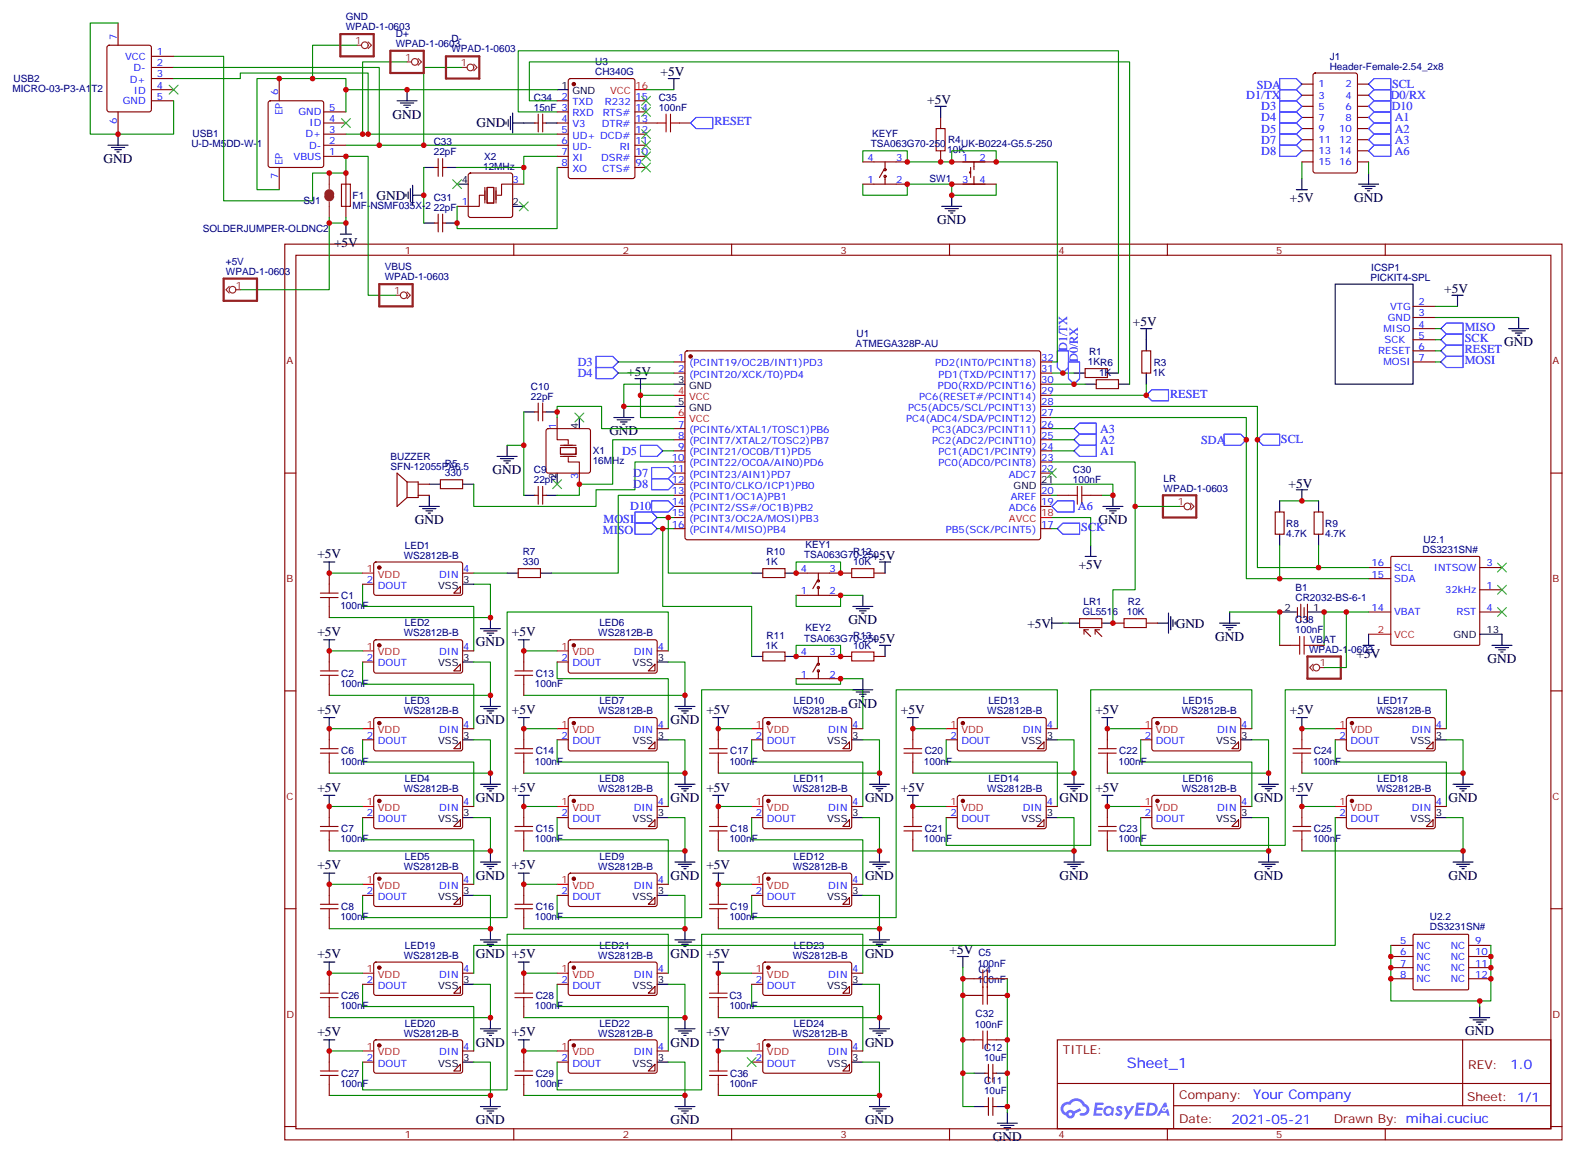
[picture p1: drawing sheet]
<svg xmlns="http://www.w3.org/2000/svg" width="500mm" height="367mm" viewBox="0 0 500 367" stroke-linecap="round" stroke-linejoin="round" font-family="sans-serif">
<defs><g id="words">
<text font-size="4.6" fill="#00f" x="357.7" y="339.1">Sheet_1</text>
<g font-size="4.2">
<text x="209.6" y="24.2">+5V</text>
<text x="294.3" y="33.1">+5V</text>
<text x="124.6" y="37.6">GND</text>
<text x="151.2" y="40.4">GND</text>
<text x="32.9" y="51.8">GND</text>
<text x="119.5" y="63.4">GND</text>
<text x="409.4" y="64.2">+5V</text>
<text x="429.8" y="64.1">GND</text>
<text x="297.5" y="71.2">GND</text>
<text x="106" y="78.3">+5V</text>
<text x="458.3" y="93">+5V</text>
<text x="359.6" y="103.6">+5V</text>
<text x="477.4" y="110">GND</text>
<text x="199" y="119.5">+5V</text>
<text x="193.4" y="138.2">GND</text>
<text x="156.4" y="150.5">GND</text>
<text x="408.9" y="154.8">+5V</text>
<text x="131.7" y="166.4">GND</text>
<text x="348.6" y="166.4">GND</text>
<text x="100.7" y="177.2">+5V</text>
<text x="276.6" y="177.7">+5V</text>
<text x="342.4" y="180.6">+5V</text>
<text x="100.7" y="201.9">+5V</text>
<text x="162.5" y="201.9">+5V</text>
<text x="269.2" y="198.2">GND</text>
<text x="326.1" y="199.2">+5V</text>
<text x="373.1" y="199.2">GND</text>
<text x="385.7" y="203.4">GND</text>
<text x="151.1" y="205.2">GND</text>
<text x="276.6" y="204.2">+5V</text>
<text x="430.6" y="208.7">+5V</text>
<text x="472.1" y="210.5">GND</text>
<text x="100.7" y="226.6">+5V</text>
<text x="162.5" y="226.6">+5V</text>
<text x="224.2" y="226.6">+5V</text>
<text x="269.2" y="224.6">GND</text>
<text x="285.9" y="226.6">+5V</text>
<text x="347.7" y="226.6">+5V</text>
<text x="409.4" y="226.6">+5V</text>
<text x="151.1" y="229.9">GND</text>
<text x="212.8" y="229.9">GND</text>
<text x="100.7" y="251.3">+5V</text>
<text x="162.5" y="251.3">+5V</text>
<text x="224.2" y="251.3">+5V</text>
<text x="285.9" y="251.3">+5V</text>
<text x="347.7" y="251.3">+5V</text>
<text x="409.4" y="251.3">+5V</text>
<text x="151.1" y="254.6">GND</text>
<text x="212.8" y="254.6">GND</text>
<text x="274.5" y="254.6">GND</text>
<text x="336.3" y="254.6">GND</text>
<text x="398" y="254.6">GND</text>
<text x="459.7" y="254.6">GND</text>
<text x="100.7" y="276">+5V</text>
<text x="162.5" y="276">+5V</text>
<text x="224.2" y="276">+5V</text>
<text x="151.1" y="279.3">GND</text>
<text x="212.8" y="279.3">GND</text>
<text x="274.5" y="279.3">GND</text>
<text x="336.3" y="279.3">GND</text>
<text x="398" y="279.3">GND</text>
<text x="459.7" y="279.3">GND</text>
<text x="100.7" y="304.2">+5V</text>
<text x="151.1" y="304">GND</text>
<text x="162.5" y="304.2">+5V</text>
<text x="212.8" y="304">GND</text>
<text x="224.2" y="304.2">+5V</text>
<text x="274.5" y="304">GND</text>
<text x="301.3" y="302.9">+5V</text>
<text x="100.7" y="328.9">+5V</text>
<text x="162.5" y="328.9">+5V</text>
<text x="224.2" y="328.9">+5V</text>
<text x="465" y="328.7">GND</text>
<text x="151.1" y="332.2">GND</text>
<text x="212.8" y="332.2">GND</text>
<text x="274.5" y="332.2">GND</text>
<text x="151.1" y="356.9">GND</text>
<text x="212.8" y="356.9">GND</text>
<text x="274.5" y="356.9">GND</text>
<text x="315.1" y="362.2">GND</text>
</g>
<g font-size="4.2" fill="#00f">
<text x="479.4" y="339.4">1.0</text>
<text x="397.7" y="348.9">Your Company</text>
<text x="390.8" y="356.7">2021-05-21</text>
</g>
<g font-size="3.9" fill="#00f">
<text x="398.8" y="28.1">SDA</text>
<text x="441.8" y="27.8">SCL</text>
<text x="395.5" y="31.5">D1/TX</text>
<text x="400.3" y="35">D3</text>
<text x="441.4" y="31.5">D0/RX</text>
<text x="441.7" y="35">D10</text>
<text x="226.7" y="39.8">RESET</text>
<text x="400.3" y="38.5">D4</text>
<text x="442.6" y="38.6">A1</text>
<text x="400.3" y="42.1">D5</text>
<text x="400.3" y="45.6">D7</text>
<text x="442.6" y="42.1">A2</text>
<text x="442.6" y="45.6">A3</text>
<text x="400.3" y="49.1">D8</text>
<text x="442.6" y="49.1">A6</text>
<text x="464.9" y="105.1">MISO</text>
<text x="338.7" y="111.4" transform="rotate(-90 338.7 111.4)">D1/TX</text>
<text x="464.9" y="108.6">SCK</text>
<text x="464.9" y="112.1">RESET</text>
<text x="183.3" y="116.2">D3</text>
<text x="183.3" y="119.7">D4</text>
<text x="342.1" y="114.9" transform="rotate(-90 342.1 114.9)">D0/RX</text>
<text x="464.9" y="115.7">MOSI</text>
<text x="371.4" y="126.2">RESET</text>
<text x="349.1" y="137.3">A3</text>
<text x="349.1" y="140.9">A2</text>
<text x="381.2" y="141">SDA</text>
<text x="406.5" y="140.7">SCL</text>
<text x="197.4" y="144.4">D5</text>
<text x="349.1" y="144.4">A1</text>
<text x="201" y="151.4">D7</text>
<text x="201" y="155">D8</text>
<text x="200" y="162">D10</text>
<text x="191.6" y="166.1">MOSI</text>
<text x="342.1" y="162">A6</text>
<text x="191.3" y="169.6">MISO</text>
<text x="343.1" y="168.6">SCK</text>
</g>
<g font-size="3.9" fill="#800">
<text x="337.3" y="334.7">TITLE:</text>
<text x="466" y="339.4">REV:</text>
<text x="374.2" y="348.9">Company:</text>
<text x="465.6" y="349.5">Sheet: 1/1</text>
<text x="374.2" y="356.6">Date:</text>
<text x="423.3" y="356.6">Drawn By: mihai.cuciuc</text>
</g>
<g font-size="3.2" fill="#000080">
<text x="109.7" y="9.6">WPAD-1-0603</text>
<text x="109.7" y="6.4">GND</text>
<text x="125.6" y="11.7">D+</text>
<text x="125.6" y="14.9">WPAD-1-0603</text>
<text x="143.3" y="16.7">WPAD-1-0603</text>
<text x="143.3" y="13.5">D-</text>
<text x="188.9" y="23.7">CH340G</text>
<text x="188.9" y="20.5">U3</text>
<text x="422" y="22.1">Header-Female-2.54_2x8</text>
<text x="422" y="18.9">J1</text>
<text x="4" y="29.2">MICRO-03-P3-A1T2</text>
<text x="4.3" y="26">USB2</text>
<text x="169.4" y="35.2">15nF 3</text>
<text x="169.4" y="32">C34</text>
<text x="209.1" y="35.2">100nF</text>
<text x="209.1" y="32">C35</text>
<text x="60.7" y="46.8">U-D-M5DD-W-1</text>
<text x="61.1" y="43.6">USB1</text>
<text x="137.7" y="46.1">C33</text>
<text x="276.4" y="46.7">TSA063G70-250</text>
<text x="276.8" y="43.4">KEYF</text>
<text x="300.9" y="45.5">R4</text>
<text x="305.1" y="46.7">UK-B0224-G5.5-250</text>
<text x="137.7" y="49.3">22pF</text>
<text x="153.4" y="53.9">12MHz</text>
<text x="153.7" y="50.7">X2</text>
<text x="300.6" y="48.7">10K</text>
<text x="295" y="57.7">SW1</text>
<text x="96.4" y="64.9">SJ1</text>
<text x="111.9" y="63.2">F1</text>
<text x="137.7" y="63.7">C31</text>
<text x="111.9" y="66.3">MF-NSMF035X-2</text>
<text x="137.7" y="66.9">22pF</text>
<text x="64.3" y="73.7">SOLDERJUMPER-OLDNC2</text>
<text x="71.7" y="87.4">WPAD-1-0603</text>
<text x="71.7" y="84.2">+5V</text>
<text x="122.1" y="89">WPAD-1-0603</text>
<text x="122.1" y="85.8">VBUS</text>
<text x="434.9" y="89.1">PICKIT4-SPL</text>
<text x="435.2" y="85.9">ICSP1</text>
<text x="271.8" y="107">U1</text>
<text x="271.6" y="110.2">ATMEGA328P-AU</text>
<text x="345.6" y="112.8">R1</text>
<text x="345.3" y="116">1KR6</text>
<text x="348.8" y="119.5">1K</text>
<text x="365.9" y="119.3">1K</text>
<text x="366.2" y="116">R3</text>
<text x="168.5" y="123.7">C10</text>
<text x="168.5" y="126.9">22pF</text>
<text x="124" y="149.1">SFN-12055PA6.5</text>
<text x="124" y="145.9">BUZZER</text>
<text x="141.2" y="148.1">R5</text>
<text x="188.1" y="147.4">16MHz</text>
<text x="188.1" y="144.3">X1</text>
<text x="141.2" y="151.2">330</text>
<text x="169.4" y="153.4">22pF</text>
<text x="169.4" y="150.2">C9</text>
<text x="340.5" y="153.4">100nF</text>
<text x="340.5" y="150.2">C30</text>
<text x="369.3" y="153">LR</text>
<text x="369.3" y="156.2">WPAD-1-0603</text>
<text x="408.2" y="167.2">R8</text>
<text x="420.6" y="167.2">R9</text>
<text x="255.6" y="173.9">KEY1</text>
<text x="408.2" y="170.4">4.7K</text>
<text x="420.6" y="170.4">4.7K</text>
<text x="451.8" y="172.4">U2.1</text>
<text x="128.1" y="177.3">WS2812B-B</text>
<text x="128.5" y="174.2">LED1</text>
<text x="165.9" y="179.5">330</text>
<text x="165.9" y="176.3">R7</text>
<text x="243" y="179.5">1K</text>
<text x="243.3" y="176.3">R10</text>
<text x="255.2" y="177.2">TSA063G70-250</text>
<text x="270.8" y="179.5">10K</text>
<text x="270.8" y="176.3">R12</text>
<text x="451.4" y="175.6">DS3231SN#</text>
<text x="108.3" y="190.1">C1</text>
<text x="411.2" y="190.7">CR2032-BS-6-1</text>
<text x="411.2" y="187.6">B1</text>
<text x="108" y="193.3">100nF</text>
<text x="343.5" y="195.3">GL5516</text>
<text x="343.9" y="192.2">LR1</text>
<text x="357.6" y="195.3">10K</text>
<text x="358" y="192.2">R2</text>
<text x="411.1" y="197.8">C38</text>
<text x="128.1" y="202">WS2812B-B</text>
<text x="128.5" y="198.9">LED2</text>
<text x="189.9" y="202">WS2812B-B</text>
<text x="190.2" y="198.9">LED6</text>
<text x="243.3" y="202.7">R11</text>
<text x="255.2" y="203.7">TSA063G70-250</text>
<text x="255.6" y="200.4">KEY2</text>
<text x="270.8" y="202.8">R13</text>
<text x="411.1" y="201">100nF</text>
<text x="243" y="205.9">1K</text>
<text x="270.8" y="205.9">10K</text>
<text x="415.4" y="207.3">WPAD-1-0603</text>
<text x="415.7" y="204.1">VBAT</text>
<text x="108.3" y="214.8">C2</text>
<text x="170" y="214.8">C13</text>
<text x="108" y="218">100nF</text>
<text x="169.8" y="218">100nF</text>
<text x="128.1" y="226.7">WS2812B-B</text>
<text x="128.5" y="223.6">LED3</text>
<text x="189.9" y="226.7">WS2812B-B</text>
<text x="190.2" y="223.6">LED7</text>
<text x="251.6" y="226.7">WS2812B-B</text>
<text x="252" y="223.6">LED10</text>
<text x="313.3" y="226.7">WS2812B-B</text>
<text x="313.7" y="223.6">LED13</text>
<text x="375.1" y="226.7">WS2812B-B</text>
<text x="375.4" y="223.6">LED15</text>
<text x="436.8" y="226.7">WS2812B-B</text>
<text x="437.2" y="223.6">LED17</text>
<text x="108.3" y="239.5">C6</text>
<text x="170" y="239.5">C14</text>
<text x="231.7" y="239.5">C17</text>
<text x="293.5" y="239.5">C20</text>
<text x="355.2" y="239.5">C22</text>
<text x="417" y="239.5">C24</text>
<text x="108" y="242.7">100nF</text>
<text x="169.8" y="242.7">100nF</text>
<text x="231.5" y="242.7">100nF</text>
<text x="293.2" y="242.7">100nF</text>
<text x="355" y="242.7">100nF</text>
<text x="416.7" y="242.7">100nF</text>
<text x="128.1" y="251.4">WS2812B-B</text>
<text x="128.5" y="248.2">LED4</text>
<text x="189.9" y="251.4">WS2812B-B</text>
<text x="190.2" y="248.2">LED8</text>
<text x="251.6" y="251.4">WS2812B-B</text>
<text x="252" y="248.2">LED11</text>
<text x="313.3" y="251.4">WS2812B-B</text>
<text x="313.7" y="248.2">LED14</text>
<text x="375.1" y="251.4">WS2812B-B</text>
<text x="375.4" y="248.2">LED16</text>
<text x="436.8" y="251.4">WS2812B-B</text>
<text x="437.2" y="248.2">LED18</text>
<text x="108" y="267.4">100nF</text>
<text x="108.3" y="264.2">C7</text>
<text x="169.8" y="267.4">100nF</text>
<text x="170" y="264.2">C15</text>
<text x="231.5" y="267.4">100nF</text>
<text x="231.7" y="264.2">C18</text>
<text x="293.2" y="267.4">100nF</text>
<text x="293.5" y="264.2">C21</text>
<text x="355" y="267.4">100nF</text>
<text x="355.2" y="264.2">C23</text>
<text x="416.7" y="267.4">100nF</text>
<text x="417" y="264.2">C25</text>
<text x="128.5" y="272.9">LED5</text>
<text x="190.2" y="272.9">LED9</text>
<text x="252" y="272.9">LED12</text>
<text x="128.1" y="276.1">WS2812B-B</text>
<text x="189.9" y="276.1">WS2812B-B</text>
<text x="251.6" y="276.1">WS2812B-B</text>
<text x="108" y="292.1">100nF</text>
<text x="108.3" y="288.9">C8</text>
<text x="169.8" y="292.1">100nF</text>
<text x="170" y="288.9">C16</text>
<text x="231.5" y="292.1">100nF</text>
<text x="231.7" y="288.9">C19</text>
<text x="453.8" y="292.2">U2.2</text>
<text x="453.8" y="295.3">DS3231SN#</text>
<text x="128.1" y="304.3">WS2812B-B</text>
<text x="128.5" y="301.2">LED19</text>
<text x="189.9" y="304.3">WS2812B-B</text>
<text x="190.2" y="301.2">LED21</text>
<text x="251.6" y="304.3">WS2812B-B</text>
<text x="252" y="301.2">LED23</text>
<text x="310.5" y="303.6">C5</text>
<text x="310.2" y="306.8">100nF</text>
<text x="310.5" y="308.9">C4</text>
<text x="108.3" y="317.1">C26</text>
<text x="170" y="317.1">C28</text>
<text x="231.5" y="317.1">C3</text>
<text x="310.2" y="312.1">100nF</text>
<text x="108" y="320.3">100nF</text>
<text x="169.8" y="320.3">100nF</text>
<text x="231.5" y="320.3">100nF</text>
<text x="309.6" y="323">C32</text>
<text x="128.1" y="329">WS2812B-B</text>
<text x="128.5" y="325.9">LED20</text>
<text x="189.9" y="329">WS2812B-B</text>
<text x="190.2" y="325.9">LED22</text>
<text x="251.6" y="329">WS2812B-B</text>
<text x="252" y="325.9">LED24</text>
<text x="309.4" y="326.2">100nF</text>
<text x="312.3" y="333.7">C12</text>
<text x="108.3" y="341.8">C27</text>
<text x="170" y="341.8">C29</text>
<text x="231.7" y="341.8">C36</text>
<text x="312.3" y="336.8">10uF</text>
<text x="108" y="345">100nF</text>
<text x="169.8" y="345">100nF</text>
<text x="231.5" y="345">100nF</text>
<text x="312.3" y="347.4">10uF</text>
<text x="312.3" y="344.3">C11</text>
</g>
<g font-size="3.2" fill="#00f">
<text x="37.1" y="12.6" transform="rotate(-90 37.1 12.6)">7</text>
<text x="49.8" y="17.5">1</text>
<text x="39.7" y="18.9">VCC</text>
<text x="42.4" y="22.5">D-</text>
<text x="49.8" y="21.1">2</text>
<text x="41.2" y="26.4">D+</text>
<text x="42.5" y="29.9">ID</text>
<text x="49.8" y="28.1">4</text>
<text x="49.8" y="24.6">3</text>
<text x="418.5" y="27.8">1</text>
<text x="427" y="27.8">2</text>
<text x="39" y="33.1">GND</text>
<text x="49.8" y="31.6">5</text>
<text x="88.3" y="30.2" transform="rotate(-90 88.3 30.2)">6</text>
<text x="104.5" y="35.2">5</text>
<text x="178.1" y="31.6">2</text>
<text x="181.6" y="33.4">TXD</text>
<text x="191.9" y="33.4">R232</text>
<text x="201.7" y="35.2">14</text>
<text x="201.7" y="31.6">15</text>
<text x="418.5" y="31.3">3</text>
<text x="418.5" y="34.8">5</text>
<text x="427" y="31.3">4</text>
<text x="427" y="34.8">6</text>
<text x="37.1" y="39.3" transform="rotate(-90 37.1 39.3)">6</text>
<text x="89.7" y="36.6" transform="rotate(-90 89.7 36.6)">EP</text>
<text x="94.7" y="36.6">GND</text>
<text x="98.2" y="40.1">ID</text>
<text x="104.5" y="38.7">4</text>
<text x="178.1" y="38.7">4</text>
<text x="181.6" y="36.9">RXD</text>
<text x="181.6" y="40.5">V3</text>
<text x="191" y="40.5">DTR#</text>
<text x="191.3" y="36.9">RTS#</text>
<text x="201.7" y="38.7">13</text>
<text x="418.5" y="38.3">7</text>
<text x="418.5" y="41.9">9</text>
<text x="425" y="41.9">10</text>
<text x="427" y="38.3">8</text>
<text x="97" y="43.6">D+</text>
<text x="98.1" y="47.2">D-</text>
<text x="104.5" y="45.8">2</text>
<text x="104.5" y="42.2">3</text>
<text x="178.1" y="42.2">5</text>
<text x="178.1" y="45.8">6</text>
<text x="181.6" y="44">UD+ DCD#</text>
<text x="181.6" y="47.5">UD-</text>
<text x="196.7" y="47.5">RI</text>
<text x="201.7" y="45.8">11</text>
<text x="201.7" y="42.2">12</text>
<text x="418.5" y="45.4">11</text>
<text x="425" y="45.4">12</text>
<text x="89.7" y="52.5" transform="rotate(-90 89.7 52.5)">EP</text>
<text x="93.2" y="50.7">VBUS</text>
<text x="104.5" y="49.3">1</text>
<text x="178.1" y="49.3">7</text>
<text x="178.1" y="52.8">8</text>
<text x="181.6" y="51">XI</text>
<text x="190.8" y="51">DSR#</text>
<text x="201.7" y="52.8">9</text>
<text x="201.7" y="49.3">10</text>
<text x="275.3" y="51">4</text>
<text x="284.4" y="51">3</text>
<text x="305.3" y="51">1</text>
<text x="310.9" y="51">2</text>
<text x="418.5" y="48.9">13</text>
<text x="418.5" y="52.5">15</text>
<text x="425" y="48.9">14</text>
<text x="425" y="52.5">16</text>
<text x="88.3" y="56.9" transform="rotate(-90 88.3 56.9)">7</text>
<text x="162.7" y="58.1">3</text>
<text x="181.6" y="54.6">XO</text>
<text x="191.3" y="54.6">CTS#</text>
<text x="275.3" y="58.1">1</text>
<text x="284.4" y="58.1">2</text>
<text x="305.3" y="58.1">3</text>
<text x="310.9" y="58.1">4</text>
<text x="146.6" y="65.2">1</text>
<text x="440.5" y="101.8">GND</text>
<text x="441.2" y="98.3">VTG</text>
<text x="450.2" y="96.9">2</text>
<text x="450.2" y="100.4">3</text>
<text x="439.1" y="105.4">MISO</text>
<text x="450.2" y="104">4</text>
<text x="450.2" y="107.5">5</text>
<text x="437.4" y="112.4">RESET</text>
<text x="439.4" y="108.9">SCK</text>
<text x="450.2" y="111">6</text>
<text x="215.2" y="114.5">1</text>
<text x="215.2" y="118.1">2</text>
<text x="218.7" y="116.3">(PCINT19/OC2B/INT1)PD3</text>
<text x="218.7" y="119.8">(PCINT20/XCK/T0)PD4</text>
<text x="296.8" y="116.3">PD2(INT0/PCINT18)</text>
<text x="297.9" y="119.8">PD1(TXD/PCINT17)</text>
<text x="330.4" y="118.1">31</text>
<text x="330.4" y="114.5">32</text>
<text x="439.1" y="116">MOSI</text>
<text x="450.2" y="114.5">7</text>
<text x="297.6" y="123.4">PD0(RXD/PCINT16)</text>
<text x="330.4" y="125.1">29</text>
<text x="330.4" y="121.6">30</text>
<text x="288.2" y="130.4">PC5(ADC5/SCL/PCINT13)</text>
<text x="291.7" y="126.9">PC6(RESET#/PCINT14)</text>
<text x="330.4" y="128.7">28</text>
<text x="176.5" y="136.1" transform="rotate(-90 176.5 136.1)">1</text>
<text x="215.2" y="135.7">7</text>
<text x="218.7" y="137.5">(PCINT6/XTAL1/TOSC1)PB6</text>
<text x="287.6" y="133.9">PC4(ADC4/SDA/PCINT12)</text>
<text x="295.8" y="137.5">PC3(ADC3/PCINT11)</text>
<text x="330.4" y="135.7">26</text>
<text x="330.4" y="132.2">27</text>
<text x="215.2" y="139.2">8</text>
<text x="215.2" y="142.8">9</text>
<text x="218.7" y="141">(PCINT7/XTAL2/TOSC2)PB7</text>
<text x="295.8" y="141">PC2(ADC2/PCINT10)</text>
<text x="330.4" y="142.8">24</text>
<text x="330.4" y="139.2">25</text>
<text x="213.2" y="146.3">10</text>
<text x="213.2" y="149.8">11</text>
<text x="218.7" y="144.5">(PCINT21/OC0B/T1)PD5</text>
<text x="218.7" y="148.1">(PCINT22/OC0A/AIN0)PD6</text>
<text x="297.8" y="148.1">PC0(ADC0/PCINT8)</text>
<text x="297.8" y="144.5">PC1(ADC1/PCINT9)</text>
<text x="330.4" y="149.8">22</text>
<text x="330.4" y="146.3">23</text>
<text x="183.5" y="152.2" transform="rotate(-90 183.5 152.2)">3</text>
<text x="213.2" y="153.4">12</text>
<text x="218.7" y="151.6">(PCINT23/AIN1)PD7</text>
<text x="218.7" y="155.1">(PCINT0/CLKO/ICP1)PB0</text>
<text x="320.1" y="151.6">ADC7</text>
<text x="213.2" y="156.9">13</text>
<text x="213.2" y="160.4">14</text>
<text x="218.7" y="158.6">(PCINT1/OC1A)PB1</text>
<text x="320.8" y="158.6">AREF</text>
<text x="330.4" y="160.4">19</text>
<text x="330.4" y="156.9">20</text>
<text x="213.2" y="163.9">15</text>
<text x="213.2" y="167.5">16</text>
<text x="218.7" y="162.2">(PCINT2/SS#/OC1B)PB2</text>
<text x="218.7" y="165.7">(PCINT3/OC2A/MOSI)PB3</text>
<text x="320.1" y="162.2">ADC6</text>
<text x="330.4" y="167.5">17</text>
<text x="218.7" y="169.2">(PCINT4/MISO)PB4</text>
<text x="300.1" y="169.2">PB5(SCK/PCINT5)</text>
<text x="435.2" y="179.8">16</text>
<text x="471.7" y="179.8">3</text>
<text x="116.4" y="185.1">2</text>
<text x="139.4" y="183.3">DIN</text>
<text x="147" y="181.6">4</text>
<text x="254.2" y="181.6">4</text>
<text x="263.2" y="181.6">3</text>
<text x="435.2" y="183.3">15</text>
<text x="442.5" y="184.7">SDA</text>
<text x="442.5" y="181.2">SCL</text>
<text x="455.1" y="181.2">INTSQW</text>
<text x="119.9" y="186.9">DOUT</text>
<text x="254.2" y="188.6">1</text>
<text x="263.2" y="188.6">2</text>
<text x="458.6" y="188.3">32kHz</text>
<text x="471.7" y="186.9">1</text>
<text x="435.2" y="193.9">14</text>
<text x="442.5" y="195.3">VBAT</text>
<text x="462.2" y="195.3">RST</text>
<text x="471.7" y="193.9">4</text>
<text x="116.4" y="209.8">2</text>
<text x="139.4" y="208">DIN</text>
<text x="147" y="206.3">4</text>
<text x="178.1" y="209.8">2</text>
<text x="201.1" y="208">DIN</text>
<text x="208.7" y="206.3">4</text>
<text x="254.2" y="208">4</text>
<text x="263.2" y="208">3</text>
<text x="119.9" y="211.6">DOUT</text>
<text x="181.6" y="211.6">DOUT</text>
<text x="254.2" y="215.1">1</text>
<text x="263.2" y="215.1">2</text>
<text x="139.4" y="232.7">DIN</text>
<text x="147" y="231">4</text>
<text x="201.1" y="232.7">DIN</text>
<text x="208.7" y="231">4</text>
<text x="262.8" y="232.7">DIN</text>
<text x="270.5" y="231">4</text>
<text x="324.6" y="232.7">DIN</text>
<text x="332.2" y="231">4</text>
<text x="386.3" y="232.7">DIN</text>
<text x="393.9" y="231">4</text>
<text x="448" y="232.7">DIN</text>
<text x="455.7" y="231">4</text>
<text x="116.4" y="234.5">2</text>
<text x="119.9" y="236.3">DOUT</text>
<text x="178.1" y="234.5">2</text>
<text x="181.6" y="236.3">DOUT</text>
<text x="239.9" y="234.5">2</text>
<text x="243.4" y="236.3">DOUT</text>
<text x="301.6" y="234.5">2</text>
<text x="305.1" y="236.3">DOUT</text>
<text x="363.4" y="234.5">2</text>
<text x="366.9" y="236.3">DOUT</text>
<text x="425.1" y="234.5">2</text>
<text x="428.6" y="236.3">DOUT</text>
<text x="139.4" y="257.4">DIN</text>
<text x="147" y="255.7">4</text>
<text x="201.1" y="257.4">DIN</text>
<text x="208.7" y="255.7">4</text>
<text x="262.8" y="257.4">DIN</text>
<text x="270.5" y="255.7">4</text>
<text x="324.6" y="257.4">DIN</text>
<text x="332.2" y="255.7">4</text>
<text x="386.3" y="257.4">DIN</text>
<text x="393.9" y="255.7">4</text>
<text x="448" y="257.4">DIN</text>
<text x="455.7" y="255.7">4</text>
<text x="116.4" y="259.2">2</text>
<text x="119.9" y="260.9">DOUT</text>
<text x="178.1" y="259.2">2</text>
<text x="181.6" y="260.9">DOUT</text>
<text x="239.9" y="259.2">2</text>
<text x="243.4" y="260.9">DOUT</text>
<text x="301.6" y="259.2">2</text>
<text x="305.1" y="260.9">DOUT</text>
<text x="363.4" y="259.2">2</text>
<text x="366.9" y="260.9">DOUT</text>
<text x="425.1" y="259.2">2</text>
<text x="428.6" y="260.9">DOUT</text>
<text x="147" y="280.4">4</text>
<text x="208.7" y="280.4">4</text>
<text x="270.5" y="280.4">4</text>
<text x="116.4" y="283.9">2</text>
<text x="119.9" y="285.6">DOUT</text>
<text x="139.4" y="282.1">DIN</text>
<text x="178.1" y="283.9">2</text>
<text x="181.6" y="285.6">DOUT</text>
<text x="201.1" y="282.1">DIN</text>
<text x="239.9" y="283.9">2</text>
<text x="243.4" y="285.6">DOUT</text>
<text x="262.8" y="282.1">DIN</text>
<text x="444.3" y="299.8">5</text>
<text x="468.2" y="299.8">9</text>
<text x="444.3" y="303.3">6</text>
<text x="449.5" y="301.2">NC</text>
<text x="449.5" y="304.7">NC</text>
<text x="460.4" y="301.2">NC</text>
<text x="460.4" y="304.7">NC</text>
<text x="468.2" y="303.3">10</text>
<text x="139.4" y="310.3">DIN</text>
<text x="147" y="308.6">4</text>
<text x="201.1" y="310.3">DIN</text>
<text x="208.7" y="308.6">4</text>
<text x="262.8" y="310.3">DIN</text>
<text x="270.5" y="308.6">4</text>
<text x="444.3" y="306.8">7</text>
<text x="444.3" y="310.3">8</text>
<text x="449.5" y="308.2">NC</text>
<text x="449.5" y="311.7">NC</text>
<text x="460.4" y="308.2">NC</text>
<text x="460.4" y="311.7">NC</text>
<text x="468.2" y="306.8">11</text>
<text x="468.2" y="310.3">12</text>
<text x="116.4" y="312.1">2</text>
<text x="119.9" y="313.9">DOUT</text>
<text x="178.1" y="312.1">2</text>
<text x="181.6" y="313.9">DOUT</text>
<text x="239.9" y="312.1">2</text>
<text x="243.4" y="313.9">DOUT</text>
<text x="139.4" y="335">DIN</text>
<text x="147" y="333.3">4</text>
<text x="201.1" y="335">DIN</text>
<text x="208.7" y="333.3">4</text>
<text x="262.8" y="335">DIN</text>
<text x="270.5" y="333.3">4</text>
<text x="116.4" y="336.8">2</text>
<text x="119.9" y="338.6">DOUT</text>
<text x="178.1" y="336.8">2</text>
<text x="181.6" y="338.6">DOUT</text>
<text x="239.9" y="336.8">2</text>
<text x="243.4" y="338.6">DOUT</text>
</g>
<g font-size="3.2" fill="#8d2323">
<text x="112.7" y="14">1</text>
<text x="128.6" y="19.3">1</text>
<text x="146.2" y="21.1">1</text>
<text x="74.9" y="91.6">1</text>
<text x="125.1" y="93.4">1</text>
<text x="373.8" y="160.4">1</text>
<text x="418.8" y="211.6">1</text>
</g>
<g font-size="3.2">
<text x="178.1" y="28.1">1</text>
<text x="181.6" y="29.9">GND</text>
<text x="146.6" y="58.1">4</text>
<text x="162.7" y="65.2">2</text>
<text x="215.2" y="121.6">3</text>
<text x="218.7" y="123.4">GND</text>
<text x="215.2" y="128.7">5</text>
<text x="218.7" y="130.4">GND</text>
<text x="183.5" y="136.1" transform="rotate(-90 183.5 136.1)">4</text>
<text x="176.5" y="152.2" transform="rotate(-90 176.5 152.2)">2</text>
<text x="321.7" y="155.1">GND</text>
<text x="330.4" y="153.4">21</text>
<text x="147" y="185.1">3</text>
<text x="139" y="186.9">VSS</text>
<text x="407.6" y="193.9">2</text>
<text x="416.7" y="193.9">1</text>
<text x="461.3" y="202.4">GND</text>
<text x="471.7" y="201">13</text>
<text x="147" y="209.8">3</text>
<text x="208.7" y="209.8">3</text>
<text x="139" y="211.6">VSS</text>
<text x="200.8" y="211.6">VSS</text>
<text x="139" y="236.3">VSS</text>
<text x="147" y="234.5">3</text>
<text x="200.8" y="236.3">VSS</text>
<text x="208.7" y="234.5">3</text>
<text x="262.5" y="236.3">VSS</text>
<text x="270.5" y="234.5">3</text>
<text x="324.2" y="236.3">VSS</text>
<text x="332.2" y="234.5">3</text>
<text x="386" y="236.3">VSS</text>
<text x="393.9" y="234.5">3</text>
<text x="447.7" y="236.3">VSS</text>
<text x="455.7" y="234.5">3</text>
<text x="139" y="260.9">VSS</text>
<text x="147" y="259.2">3</text>
<text x="200.8" y="260.9">VSS</text>
<text x="208.7" y="259.2">3</text>
<text x="262.5" y="260.9">VSS</text>
<text x="270.5" y="259.2">3</text>
<text x="324.2" y="260.9">VSS</text>
<text x="332.2" y="259.2">3</text>
<text x="386" y="260.9">VSS</text>
<text x="393.9" y="259.2">3</text>
<text x="447.7" y="260.9">VSS</text>
<text x="455.7" y="259.2">3</text>
<text x="139" y="285.6">VSS</text>
<text x="147" y="283.9">3</text>
<text x="200.8" y="285.6">VSS</text>
<text x="208.7" y="283.9">3</text>
<text x="262.5" y="285.6">VSS</text>
<text x="270.5" y="283.9">3</text>
<text x="139" y="313.9">VSS</text>
<text x="147" y="312.1">3</text>
<text x="200.8" y="313.9">VSS</text>
<text x="208.7" y="312.1">3</text>
<text x="262.5" y="313.9">VSS</text>
<text x="270.5" y="312.1">3</text>
<text x="139" y="338.6">VSS</text>
<text x="147" y="336.8">3</text>
<text x="200.8" y="338.6">VSS</text>
<text x="208.7" y="336.8">3</text>
<text x="262.5" y="338.6">VSS</text>
<text x="270.5" y="336.8">3</text>
</g>
<g font-size="3.2" fill="#f00">
<text x="193.6" y="29.9">VCC</text>
<text x="201.7" y="28.1">16</text>
<text x="215.2" y="125.1">4</text>
<text x="218.7" y="126.9">VCC</text>
<text x="215.2" y="132.2">6</text>
<text x="218.7" y="133.9">VCC</text>
<text x="320.2" y="165.7">AVCC</text>
<text x="330.4" y="163.9">18</text>
<text x="116.4" y="181.6">1</text>
<text x="119.9" y="183.3">VDD</text>
<text x="437.3" y="201">2</text>
<text x="442.5" y="202.4">VCC</text>
<text x="116.4" y="206.3">1</text>
<text x="119.9" y="208">VDD</text>
<text x="178.1" y="206.3">1</text>
<text x="181.6" y="208">VDD</text>
<text x="116.4" y="231">1</text>
<text x="119.9" y="232.7">VDD</text>
<text x="178.1" y="231">1</text>
<text x="181.6" y="232.7">VDD</text>
<text x="239.9" y="231">1</text>
<text x="243.4" y="232.7">VDD</text>
<text x="301.6" y="231">1</text>
<text x="305.1" y="232.7">VDD</text>
<text x="363.4" y="231">1</text>
<text x="366.9" y="232.7">VDD</text>
<text x="425.1" y="231">1</text>
<text x="428.6" y="232.7">VDD</text>
<text x="116.4" y="255.7">1</text>
<text x="119.9" y="257.4">VDD</text>
<text x="178.1" y="255.7">1</text>
<text x="181.6" y="257.4">VDD</text>
<text x="239.9" y="255.7">1</text>
<text x="243.4" y="257.4">VDD</text>
<text x="301.6" y="255.7">1</text>
<text x="305.1" y="257.4">VDD</text>
<text x="363.4" y="255.7">1</text>
<text x="366.9" y="257.4">VDD</text>
<text x="425.1" y="255.7">1</text>
<text x="428.6" y="257.4">VDD</text>
<text x="116.4" y="280.4">1</text>
<text x="178.1" y="280.4">1</text>
<text x="239.9" y="280.4">1</text>
<text x="119.9" y="282.1">VDD</text>
<text x="181.6" y="282.1">VDD</text>
<text x="243.4" y="282.1">VDD</text>
<text x="116.4" y="308.6">1</text>
<text x="119.9" y="310.3">VDD</text>
<text x="178.1" y="308.6">1</text>
<text x="181.6" y="310.3">VDD</text>
<text x="239.9" y="308.6">1</text>
<text x="243.4" y="310.3">VDD</text>
<text x="116.4" y="333.3">1</text>
<text x="119.9" y="335">VDD</text>
<text x="178.1" y="333.3">1</text>
<text x="181.6" y="335">VDD</text>
<text x="239.9" y="333.3">1</text>
<text x="243.4" y="335">VDD</text>
</g>
<g font-size="3.2" fill="#800">
<text x="128.5" y="80.5">1</text>
<text x="197.6" y="80.5">2</text>
<text x="266.8" y="80.5">3</text>
<text x="335.9" y="80.5">4</text>
<text x="405.1" y="80.5">5</text>
<text x="90.9" y="115.6">A</text>
<text x="492.7" y="115.6">A</text>
<text x="90.9" y="184.7">B</text>
<text x="492.7" y="184.7">B</text>
<text x="90.9" y="253.9">C</text>
<text x="492.7" y="253.9">C</text>
<text x="90.9" y="323">D</text>
<text x="492.7" y="323">D</text>
<text x="128.5" y="361.3">1</text>
<text x="197.6" y="361.3">2</text>
<text x="266.8" y="361.3">3</text>
<text x="335.9" y="361.3">4</text>
<text x="405.1" y="361.3">5</text>
</g>
</g></defs>
<g fill="none" stroke="#870000" stroke-width=".35">
<path d="M90.4 77.5h405.3v284.3h-405.3zM163.1 77.5v3.5M232.2 77.5v3.5M301.3 77.5v3.5M370.5 77.5v3.5M439.6 77.5v3.5M93.9 81h398.3v277.3h-398.3zM90.4 150.2h3.5M492.2 150.2h3.5M90.4 219.3h3.5M492.2 219.3h3.5M90.4 288.5h3.5"/>
<path d="M492.2 288.5h3.5M335.6 330.1h156.6v28.2h-156.6zM464.2 330.1v20.9M90.4 357.6h3.5M163.1 358.3v3.5M232.2 358.3v3.5M301.3 358.3v3.5M335.6 343.9h156.5M370.5 358.3v3.5M372.5 351h119.6M372.5 343.9v14.2M439.6 358.3v3.5"/>
<path d="M492.2 357.6h3.5"/>
</g>
<g fill="#5487ff">
<path d="M354.5 351.3a1.22 1.22 0 0 1 1.8 .2l-.4 .6a.47 .47 0 0 0-.4-.4 .47 .47 0 0 0-.5 .2l.2 .2a1.14 1.14 0 0 1 .8 1.8 1.14 1.14 0 0 1-1.9 0l-.3-.2 .5-.6 .8 .5a.29 .29 0 0 0 .3-.3 .29 .29 0 0 0-.3-.3 1.04 1.04 0 0 1-.6-1.7z"/>
<path d="M347.6 350h2.3l.3 .2-.1 .5-1.8 .1-.1 .8h1.5l.3 .4-.4 .4h-1.6l-.1 1.1h1.7l.2 .3-.2 .3-2.6 .1z"/>
<path d="M360.7 350l2.7 .2-.2 .5-1.8 .1-.1 .8h1.5l.3 .4-.3 .4-1.6-.1-.2 1.2h1.7l.2 .3-.1 .3-2.7 .1z"/>
<path d="M369.5 350h.6l.4 1.3-.6 .3a.69 .69 0 0 0-1.1 .3 .69 .69 0 0 0 .5 .9 .69 .69 0 0 0 .9-.6l.5-.2 .5 2.2h-.8l-.2-.9h-1.7l-.5 .9h-.9z"/>
<path d="M356.7 351.1h.7l.7 1.8 1.1-1.8h.8l-2.5 4.2h-.8l.9-1.5z"/>
<path d="M364.2 350l-.6 4.2h1.4a2.11 2.11 0 0 0 2.4-2.1 2.11 2.11 0 0 0-2.5-2.1zM365 350.8a1.43 1.43 0 0 1 1.6 1.6 1.43 1.43 0 0 1-2 1.1z"/>
<path d="M350.5 351.6a1.54 1.54 0 0 0 0 2.2 1.54 1.54 0 0 0 2.1 .1l.6 .3 .3-2.3-.6-.3a1.49 1.49 0 0 0-2.4 0zM350.8 352.6a.95 .95 0 0 1 1.9 0 .95 .95 0 0 1-1.9 0z"/>
<path d="M337.3 350.4a2.18 2.18 0 0 0 1 3.7 1.44 1.44 0 0 0 1.7 .9 1.44 1.44 0 0 0 1.1-1.4l2-1.1-.4-.7-1.9 1a1.47 1.47 0 0 0-2.5 .4 1.39 1.39 0 0 1-.6-1.9 1.39 1.39 0 0 1 2-.5 2.12 2.12 0 0 1 2.1-1.3 2.12 2.12 0 0 1 1.9 1.7 1.14 1.14 0 0 1 1.1 1.4 1.14 1.14 0 0 1-1.6 .7 .43 .43 0 0 0-.6 .4 .43 .43 0 0 0 .4 .5 1.98 1.98 0 0 0 2.6-1.2 1.98 1.98 0 0 0-1.3-2.6 3.1 3.1 0 0 0-5.2-.6l-.9 .1zM339.2 353.7a.54 .54 0 0 1 1 0 .54 .54 0 0 1-1 0z"/>
<circle cx="369.5" cy="352.1" r=".26"/>
</g>
<g fill="none" stroke="#008700" stroke-width=".35">
<path d="M37.5 7.3h-8.9v35.3h26.5v-10.6M55.1 17.9h15.9v45.8h28.2v-8.8h10.6v-5.3h7v44.1h8.9M113.3 14.4h-14.1v10.5M129.2 19.6h-14.1v23M55.1 21.4h65.3v24.7M55.1 24.9h21.2v-1.7h40.5v19.4M109.8 35.5v-10.6h-28.2v35.3h7M109.8 28.5h67M146.8 21.4h-12.3v24.7M176.8 35.5h-12.3v-19.4h190.5v102.3M176.8 32h-8.8v-12.4h190.5v102.4M205 28.5h8.9"/>
<path d="M109.8 42.6h67M109.8 46.1h67M134.5 53.2v17.6M145.1 53.2h21.1M176.8 49.6h-10.6v8.9M176.8 53.2v19.4h-31.7v-7.1M273.8 58.5v3.5h14.1v-3.5h14.1v3.5h14.2v-3.5M273.8 51.4v-3.5h14.1v3.5h14.1v-3.5h14.2v3.5h19.4v63.5h-1.8M413.2 51.4v5.3M434.3 51.4v3.5M104.5 69v1.8M109.8 69v1.8h-5.3v21.2h-28.2"/>
<path d="M455.5 97.3h7.1M196.2 114.9h17.7M196.2 118.4h17.7M333.8 118.4h7.1M455.5 100.8h26.5M455.5 104.3h1.8M455.5 107.8h1.8M455.5 111.4h1.8M455.5 114.9h1.8M166.2 130.8v26.4M176.8 132.5v-3.5h14.1v7.1h23M203.3 123.7v1.8h10.6"/>
<path d="M203.3 125.5v7h10.6M213.9 122h-15.9v7h15.9M213.9 139.6h-19.4v14.1h-10.6v3.5h-7.1M333.8 129h65.3v51.2h19.4M333.8 132.5h61.7v51.2h10.6M333.8 139.6h7.1M333.8 136.1h7.1M333.8 122h10.6M363.8 122v3.5h-30M160.9 141.4h5.3M210.3 143.1h3.6M213.9 157.2h-17.7v24.7h-21.2"/>
<path d="M213.9 146.6h-12.4v8.9h-12.3v5.3h-38.8v-7.1M333.8 153.7h19.4v3.5h-3.5M333.8 146.6h26.5v40.6h-7.1v10.6M333.8 157.2h1.8M333.8 143.1h7.1M406.1 159h12.4M208.6 164.3h5.3M208.6 167.8h5.3M210.3 167.8v24.7h28.2v15.9M212.1 164.3v17.6h26.4M333.8 164.3h12.3v8.8M333.8 167.8h1.8"/>
<path d="M360.3 160.8h14.1M406.1 173.1v10.6h28.2M418.5 173.1v7.1h15.8M104.5 181.9h10.6M115.1 185.5v7h35.3v14.1M150.4 185.5h5.2v10.5h-51.1M150.4 181.9h10.5M252.7 189v3.5h14.1v-3.5h7M252.7 181.9v-3.5h14.1v3.5M337.3 197.8h1.8M390.2 194.3h15.9v10.6M427.3 194.3v17.6h-7.1"/>
<path d="M434.3 194.3h-14.1v10.6M104.5 206.6h10.6M115.1 210.1v7.1h35.3v14.1M150.4 210.1h5.2v10.6h-51.1M166.2 206.6h10.6M176.8 210.1v5.3h35.3v15.9M212.1 206.6v-12.3h-51.2v97h-45.8v-7.1M212.1 210.1h5.3v10.6h-51.2M252.7 215.4v1.8h14.1v-1.8h7M252.7 208.4v-3.5h14.1v3.5M104.5 231.3h10.6M115.1 234.8v7.1h35.3v14.1"/>
<path d="M150.4 234.8h5.2v10.6h-51.1M166.2 231.3h10.6M176.8 234.8v7.1h35.3v14.1M212.1 234.8h5.3v10.6h-51.2M228 231.3h10.5M238.5 234.8v7.1h35.3v14.1M273.8 231.3v-12.3h-51.1v72.3h-45.9v-7.1M273.8 234.8h5.3v10.6h-51.1M289.7 231.3h10.6M300.3 234.8v7.1h35.3v14.1M335.6 231.3v-12.3h-51.2v72.3h-45.9v-7.1M335.6 234.8h5.3v10.6h-51.2"/>
<path d="M351.4 231.3h10.6M362 234.8v7.1h35.3v14.1M397.3 231.3v-12.3h-51.2v49.4h-45.8v-8.9M397.3 234.8h5.3v10.6h-51.2M413.2 231.3h10.6M423.8 234.8v7.1h35.2v14.1M459 234.8h5.3v10.6h-51.1M459 231.3v-12.3h-51.1v49.4h-45.9v-8.9M104.5 256h10.6M115.1 259.5v7.1h35.3v14.1M150.4 259.5h5.2v10.6h-51.1M166.2 256h10.6"/>
<path d="M176.8 259.5v7.1h35.3v14.1M212.1 259.5h5.3v10.6h-51.2M228 256h10.5M238.5 259.5v7.1h35.3v14.1M273.8 259.5h5.3v10.6h-51.1M289.7 256h10.6M335.6 259.5h5.3v10.6h-51.2M351.4 256h10.6M397.3 259.5h5.3v10.6h-51.2M413.2 256h10.6M423.8 259.5v40.6h-273.4v8.8M459 259.5h5.3v10.6h-51.1"/>
<path d="M104.5 280.7h10.6M150.4 284.2h5.2v10.6h-51.1M166.2 280.7h10.6M212.1 284.2h5.3v10.6h-51.2M228 280.7h10.5M273.8 284.2h5.3v10.6h-51.1M104.5 308.9h10.6M115.1 312.5v7h35.3v14.1M150.4 312.5h5.2v10.5h-51.1M166.2 308.9h10.6M176.8 312.5v7h35.3v14.1M212.1 312.5h5.3v10.5h-51.2"/>
<path d="M212.1 308.9v-12.3h-51.2v49.4h-45.8v-8.9M228 308.9h10.5M238.5 312.5v7h35.3v14.1M273.8 312.5h5.3v10.5h-51.1M273.8 308.9v-12.3h-51.1v49.4h-45.9v-8.9M305.6 307.2v44.1h3.5M319.7 310.7v42.3M441.4 300.1v17.6h28.2v1.8M473.1 300.1v17.6h-3.5M104.5 333.6h10.6M150.4 337.1h5.2v10.6h-51.1M166.2 333.6h10.6"/>
<path d="M212.1 337.1h5.3v10.6h-51.2M228 333.6h10.5M273.8 337.1h5.3v10.6h-51.1M305.6 340.7h3.5"/>
</g>
<g fill="none" stroke="#000" stroke-width=".35">
<path d="M126 32h6.4M127.1 32.7h4.2M128.1 33.4h2.1M128.8 34.1h.7M129.2 28.5v3.5M160.6 38.7v.7M161.3 38v2.1M162 36.9v4.3M162.7 39.1h7.1M162.7 35.9v6.3M173.3 39.1h3.5M176.8 28.5h3.5"/>
<path d="M212.1 24.9h3.5M213.9 24.9v3.6M296.8 33.8h3.5M298.5 33.8v3.5M34.3 46.1h6.3M35.3 46.8h4.3M36.4 47.5h2.1M37.1 48.2h.7M37.5 42.6v3.5M130.2 59.9v4.2M131 58.8v6.4M134.5 53.2h3.5"/>
<path d="M141.5 53.2h3.6M145.1 58.5h3.5M413.2 56.7v3.5M431.2 58.5h6.3M432.2 59.2h4.3M433.3 59.9h2.1M434.3 54.9v3.6M108 74.3h3.5M109.8 70.8v3.5M128.8 61.6v.7M129.5 60.9v2.1M131 62h3.5"/>
<path d="M134.5 70.8h3.5M141.5 70.8h3.6M162.7 65.5h3.5M298.9 65.5h6.3M299.9 66.2h4.3M301 66.9h2.1M301.7 67.6h.7M302 62v3.5M411.4 60.2h3.5M434 60.6h.7M423.8 90.2h24.7v31.8h-24.7zM460.8 93.7h3.5"/>
<path d="M462.6 93.7v3.6M340.9 118.4h3.5M351.4 118.4h3.6M362 104.3h3.5M363.8 104.3v7.1M363.8 118.4v3.6M478.8 104.3h6.3M479.8 105h4.3M480.9 105.7h2.1M481.6 106.4h.7M482 100.8v3.5M166.2 130.8h3.6"/>
<path d="M173.3 130.8h3.5M183.9 132.5v3.6M194.8 132.5h6.4M195.9 133.2h4.2M196.9 133.9h2.1M197.6 134.7h.7M198 129v3.5M201.5 120.2h3.5M203.3 120.2v3.5M213.9 122h3.5M213.9 129h3.5M344.4 122h3.5"/>
<path d="M355 122h3.5M136.2 153.7h3.6M136.2 157.2v3.6M146.8 153.7h3.6M157.8 144.9h6.3M158.8 145.6h4.3M159.9 146.3h2.1M160.6 147h.7M160.9 141.4v3.5M166.2 157.2h3.6M173.3 157.2h3.5M176.8 150.2v3.5"/>
<path d="M330.3 153.7h3.5M353.2 157.2v3.6M406.1 159v3.5M411.4 155.5h3.5M413.2 155.5v3.5M418.5 159v3.5M102.7 178.4h3.6M104.5 178.4v3.5M133.1 160.8h6.3M134.1 161.5h4.3M135.2 162.2h2.1M135.9 162.9h.7"/>
<path d="M279.1 178.4h3.5M280.9 178.4v3.5M344.4 176.6h3.5M346.1 173.1v3.5M350 160.8h6.4M351.1 161.5h4.2M352.1 162.2h2.2M352.8 162.9h.8M406.1 169.6v3.5M418.5 169.6v3.5M146.8 185.5h3.6M152.5 199.6h6.3"/>
<path d="M155.6 196v3.6M160.9 181.9h3.6M171.5 181.9h3.5M238.5 181.9h3.6M249.1 181.9h3.6M270.7 192.5h6.3M271.7 193.2h4.2M272.8 193.9h2.1M273.5 194.6h.7M273.8 189v3.5M333.8 197.8h3.5M333.8 196v3.6"/>
<path d="M339.1 197.8h3.5M349.7 197.8h3.5M367.3 197.8h3.5M370.8 194.6v6.4M371.5 195.7v4.2M372.3 196.7v2.2M373 197.4v.8M387.1 197.8h6.3M388.1 198.5h4.3M389.2 199.2h2.1M389.9 199.9h.7M390.2 194.3v3.5"/>
<path d="M406.1 194.3h5.3M414.9 194.3h5.3M102.7 203.1h3.6M104.5 203.1v3.5M146.8 210.1h3.6M153.5 200.3h4.3M154.6 201h2.1M155.3 201.7h.7M164.5 203.1h3.5M166.2 203.1v3.5M208.6 210.1h3.5M238.5 208.4h3.6"/>
<path d="M249.1 208.4h3.6M270.7 219h6.3M271.7 219.7h4.2M273.8 215.4v3.6M279.1 204.9h3.5M280.9 204.9v3.5M432.6 204.9h3.5M434.3 201.3v3.6M469.6 201.3h7.1v3.6M473.5 204.9h6.3M474.6 205.6h4.2M475.6 206.3h2.1"/>
<path d="M476.3 207h.7M102.7 227.8h3.6M104.5 227.8v3.5M146.8 234.8h3.6M152.5 224.3h6.3M153.5 225h4.3M154.6 225.7h2.1M155.3 226.4h.7M155.6 220.7v3.6M164.5 227.8h3.5M166.2 227.8v3.5M208.6 234.8h3.5"/>
<path d="M214.2 224.3h6.4M215.3 225h4.2M216.3 225.7h2.1M217 226.4h.7M217.4 220.7v3.6M226.2 227.8h3.5M228 227.8v3.5M270.3 234.8h3.5M272.8 220.4h2.1M273.5 221.1h.7M287.9 227.8h3.6M289.7 227.8v3.5"/>
<path d="M332 234.8h3.6M349.7 227.8h3.5M351.4 227.8v3.5M393.8 234.8h3.5M411.4 227.8h3.5M413.2 227.8v3.5M455.5 234.8h3.5M102.7 252.5h3.6M104.5 252.5v3.5M146.8 259.5h3.6M152.5 249h6.3M153.5 249.7h4.3"/>
<path d="M154.6 250.4h2.1M155.3 251.1h.7M155.6 245.4v3.6M164.5 252.5h3.5M166.2 252.5v3.5M208.6 259.5h3.5M214.2 249h6.4M215.3 249.7h4.2M216.3 250.4h2.1M217 251.1h.7M217.4 245.4v3.6M226.2 252.5h3.5"/>
<path d="M228 252.5v3.5M270.3 259.5h3.5M275.9 249h6.4M277 249.7h4.2M278.1 250.4h2.1M278.8 251.1h.7M279.1 245.4v3.6M287.9 252.5h3.6M289.7 252.5v3.5M332 259.5h3.6M337.7 249h6.3M338.7 249.7h4.3"/>
<path d="M339.8 250.4h2.1M340.5 251.1h.7M340.9 245.4v3.6M349.7 252.5h3.5M351.4 252.5v3.5M393.8 259.5h3.5M399.4 249h6.4M400.5 249.7h4.2M401.5 250.4h2.1M402.2 251.1h.7M402.6 245.4v3.6M411.4 252.5h3.5"/>
<path d="M413.2 252.5v3.5M455.5 259.5h3.5M461.2 249h6.3M462.2 249.7h4.2M463.3 250.4h2.1M464 251.1h.7M464.3 245.4v3.6M102.7 277.2h3.6M104.5 277.2v3.5M152.5 273.6h6.3M153.5 274.4h4.3M154.6 275.1h2.1"/>
<path d="M155.3 275.8h.7M155.6 270.1v3.5M164.5 277.2h3.5M166.2 277.2v3.5M214.2 273.6h6.4M215.3 274.4h4.2M216.3 275.1h2.1M217 275.8h.7M217.4 270.1v3.5M226.2 277.2h3.5M228 277.2v3.5M275.9 273.6h6.4"/>
<path d="M277 274.4h4.2M278.1 275.1h2.1M278.8 275.8h.7M279.1 270.1v3.5M337.7 273.6h6.3M338.7 274.4h4.3M339.8 275.1h2.1M340.5 275.8h.7M340.9 270.1v3.5M399.4 273.6h6.4M400.5 274.4h4.2M401.5 275.1h2.1"/>
<path d="M402.2 275.8h.7M402.6 270.1v3.5M461.2 273.6h6.3M462.2 274.4h4.2M463.3 275.1h2.1M464 275.8h.7M464.3 270.1v3.5M146.8 284.2h3.6M152.5 298.3h6.3M153.5 299h4.3M154.6 299.8h2.1M155.6 294.8v3.5"/>
<path d="M208.6 284.2h3.5M214.2 298.3h6.4M215.3 299h4.2M216.3 299.8h2.1M217.4 294.8v3.5M270.3 284.2h3.5M275.9 298.3h6.4M277 299h4.2M278.1 299.8h2.1M279.1 294.8v3.5M102.7 305.4h3.6M104.5 305.4v3.5"/>
<path d="M146.8 312.5h3.6M155.3 300.5h.7M164.5 305.4h3.5M166.2 305.4v3.5M208.6 312.5h3.5M217 300.5h.7M226.2 305.4h3.5M228 305.4v3.5M270.3 312.5h3.5M278.8 300.5h.7M303.8 303.6h3.5M305.6 303.6v3.6"/>
<path d="M469.6 319.5v3.5M102.7 330.1h3.6M104.5 330.1v3.5M146.8 337.1h3.6M152.5 326.6h6.3M153.5 327.3h4.3M154.6 328h2.1M155.3 328.7h.7M155.6 323v3.6M164.5 330.1h3.5M166.2 330.1v3.5M208.6 337.1h3.5"/>
<path d="M214.2 326.6h6.4M215.3 327.3h4.2M216.3 328h2.1M217 328.7h.7M217.4 323v3.6M226.2 330.1h3.5M228 330.1v3.5M270.3 337.1h3.5M275.9 326.6h6.4M277 327.3h4.2M278.1 328h2.1M278.8 328.7h.7"/>
<path d="M279.1 323v3.6M466.4 323h6.4M467.5 323.7h4.2M468.6 324.4h2.1M469.3 325.2h.7M152.5 351.3h6.3M153.5 352h4.3M154.6 352.7h2.1M155.3 353.4h.7M155.6 347.7v3.6M214.2 351.3h6.4M215.3 352h4.2"/>
<path d="M216.3 352.7h2.1M217 353.4h.7M217.4 347.7v3.6M275.9 351.3h6.4M277 352h4.2M278.1 352.7h2.1M278.8 353.4h.7M279.1 347.7v3.6M309.1 351.3h3.5M309.1 340.7h3.5M316.2 351.3h3.5M316.2 340.7h3.5"/>
<path d="M316.5 356.6h6.4M317.6 357.3h4.2M318.6 358h2.1M319.3 358.7h.7M319.7 353v3.6"/>
</g>
<g fill="none" stroke="#870000" stroke-width=".35">
<path d="M34.2 14.6l.4-.2h12.7l.7 .4v20l-.4 .7h-13l-.6-.4-.1-20zM37.5 7.3v7.1M48 17.9h7.1M37.5 35.5v7.1M48 32h7.1M48 28.5h7.1M48 24.9h7.1M48 21.4h7.1M85.3 32.2l.5-.2h16.2l.5 .2 .2 .5v19.8l-.2 .5-.5 .2h-16.2l-.5-.3-.2-.4v-19.8zM88.6 24.9v7.1M102.7 35.5h7.1M102.7 39.1h7.1"/>
<path d="M169.8 39.1h1M170.8 36.2v5.7M172.2 36.2v5.7M172.2 39.1h1.1M176.8 32h3.5M176.8 35.5h3.5M176.8 39.1h3.5M180.6 25.1l.4-.2h19.8l.7 .5v30.6l-.5 .6-20 .1-.6-.5-.1-30.6zM201.5 32h3.5M201.5 35.5h3.5M201.5 39.1h7.1M215.6 39.1h3.5"/>
<path d="M298.5 37.3v3.5M413.2 26.7h3.5M413.2 30.2h3.5M413.2 33.8h3.5M413.2 37.3h3.5M416.9 23.4l.5-.2h12.7l.7 .4v30.6l-.4 .7h-13l-.6-.4-.1-30.6zM430.8 26.7h3.5M430.8 30.2h3.5M430.8 33.8h3.5M430.8 37.3h3.5M88.6 53.2v7M102.7 42.6h7.1"/>
<path d="M102.7 46.1h7.1M102.7 49.6h7.1M109.8 54.9v14.1M138 53.2h1.1M139.1 50.3v5.7M140.5 53.2h1M140.5 50.3v5.7M148.8 55.1l.5-.2h12.7l.5 .2 .2 .5v12.7l-.2 .5-.5 .2h-12.7l-.5-.2-.2-.5v-12.7zM162.7 58.5h3.5M176.8 42.6h3.5M176.8 46.1h3.5M176.8 49.6h3.5"/>
<path d="M176.8 53.2h3.5M201.5 42.6h3.5M201.5 46.1h3.5M201.5 49.6h3.5M201.5 53.2h3.5M273.8 51.4h14.1M273.8 58.5h14.1M280.5 53.9l-1.4 2.4M280.9 51.4v2.5M280.9 56v2.5M298.5 47.9v3.5M302 51.4h14.2"/>
<path d="M302 58.5h14.2M308 54.6h-.3v.3h.3M308 53.2v3.1M309.1 51.4v2.5M309.1 56v2.5M413.2 51.4h3.5M413.2 40.8h3.5M413.2 44.3h3.5M413.2 47.9h3.5M430.8 51.4h3.5M430.8 40.8h3.5M430.8 44.3h3.5"/>
<path d="M430.8 47.9h3.5M138 70.8h1.1M139.1 68v5.6M140.5 68v5.6M140.5 70.8h1M145.1 65.5h3.5M448.5 97.3h7M213.9 114.9h3.5M213.9 118.4h3.5M217.6 111.6l.5-.2h111.7l.5 .7-.1 58.8-.6 .4h-111.8l-.4-.7v-58.5zM330.3 114.9h3.5M330.3 118.4h3.5"/>
<path d="M344.4 117h7v2.8h-7zM362.4 111.4h2.8v7h-2.8zM448.5 114.9h7M448.5 100.8h7M448.5 104.3h7M448.5 107.8h7M448.5 111.4h7M169.8 130.8h1M170.8 128v5.6M172.2 128v5.6M172.2 130.8h1.1M173.5 136.3l.5-.2h12.7l.5 .2 .2 .5v12.7l-.2 .5-.5 .2h-12.7l-.5-.3-.2-.4v-12.7z"/>
<path d="M176.8 132.5v3.6M213.9 136.1h3.5M213.9 139.6h3.5M330.3 136.1h3.5M330.3 139.6h3.5M330.3 132.5h3.5M330.3 129h3.5M330.3 125.5h3.5M330.3 122h3.5M347.9 120.5h7.1v2.9h-7.1zM129.2 153l-3.2-2.8v10.6l3.2-2.9M129.2 153v4.9"/>
<path d="M129.2 153h3.5v4.9h-3.5M132.7 153.7h3.5M132.7 157.2h3.5M139.8 152.3h7v2.8h-7zM169.8 157.2h1M170.8 154.4v5.7M172.2 157.2h1.1M172.2 154.4v5.7M183.9 150.2v3.5M213.9 143.1h3.5M213.9 146.6h3.5M213.9 150.2h3.5"/>
<path d="M213.9 153.7h3.5M213.9 157.2h3.5M330.3 143.1h3.5M330.3 146.6h3.5M330.3 150.2h3.5M330.3 157.2h3.5M335.6 157.2h3.5M346.1 157.2h3.6M118.8 178.6l.5-.2 27.1 .1 .4 .6v9.5l-.7 .4-27.1-.1-.4-.6v-9.2zM213.9 160.8h3.5M213.9 164.3h3.5M213.9 167.8h3.5"/>
<path d="M330.3 160.8h3.5M330.3 167.8h3.5M404.7 162.5h2.8v7.1h-2.8zM417.1 162.5h2.8v7.1h-2.8zM441.5 176.8l.2-.2 27.7 .1 .2 .3v27.7l-.3 .2-27.7-.1-.2-.3zM104.5 181.9v3.6M104.5 192.5v3.5M115.1 185.5h3.5M146.1 186.2v2.1h-2.1zM146.8 181.9h3.6M164.5 180.5h7v2.8h-7zM242.1 180.5h7v2.8h-7z"/>
<path d="M252.7 181.9h17.6M252.7 189h14.1M259.4 184.4l-1.4 2.5M259.7 181.9v2.5M259.7 186.5v2.5M277.4 181.9h3.5M342.6 196.4h7.1v2.8h-7.1zM344 199.9l2.1 2.1M345.4 199.9h-1.4v1.4M347.6 199.9l2.1 2.1M349 199.9h-1.4v1.4M353.2 197.8h3.5"/>
<path d="M363.8 197.8h3.5M411.8 192.9v3.1M412.8 191.8v5.6M413.9 192.9v3.1M414.9 191.8v5.6M434.3 180.2h7.1M434.3 194.3h7.1M434.3 183.7h7.1M469.6 187.2h7.1M469.6 180.2h7.1M469.6 194.3h7.1M104.5 206.6v3.5"/>
<path d="M104.5 217.2v3.5M115.1 210.1h3.5M118.8 203.3l.5-.2h27.1l.4 .7v9.4l-.7 .5-27.1-.1-.4-.6v-9.2zM146.1 210.9v2.1h-2.1zM146.8 206.6h3.6M166.2 206.6v3.5M166.2 217.2v3.5M176.8 210.1h3.5M180.6 203.3l.4-.2h27.1l.5 .7-.1 9.4-.6 .5-27.1-.1-.5-.6v-9.2zM207.9 210.9v2.1h-2.2zM208.6 206.6h3.5M242.1 207h7v2.8h-7z"/>
<path d="M252.7 215.4h14.1M252.7 208.4h17.6M259.4 210.9l-1.4 2.4M259.7 208.4v2.5M259.7 213v2.4M277.4 208.4h3.5M406.1 204.9h3.5M416.7 204.9h3.5M104.5 231.3v3.5M115.1 234.8h3.5M118.8 228l.5-.2h27.1l.4 .7v9.4l-.7 .5-27.1-.1-.4-.6v-9.2zM146.1 235.5v2.2h-2.1z"/>
<path d="M146.8 231.3h3.6M166.2 231.3v3.5M176.8 234.8h3.5M180.6 228l.4-.2h27.1l.5 .7-.1 9.4-.6 .5-27.1-.1-.5-.6v-9.2zM207.9 235.5v2.2h-2.2zM208.6 231.3h3.5M228 231.3v3.5M238.5 234.8h3.6M242.3 228l.5-.2h27.1l.4 .7-.1 9.4-.6 .5-27.1-.1-.4-.6v-9.2zM269.6 235.5v2.2h-2.1zM270.3 231.3h3.5M289.7 231.3v3.5"/>
<path d="M300.3 234.8h3.5M304 228l.5-.2h27.1l.4 .7v9.4l-.7 .5-27.1-.1-.4-.6v-9.2zM331.3 235.5v2.2h-2.1zM332 231.3h3.6M351.4 231.3v3.5M362 234.8h3.5M365.8 228l.5-.2h27l.5 .7-.1 9.4-.6 .5-27.1-.1-.5-.6v-9.2zM393.1 235.5v2.2h-2.2zM393.8 231.3h3.5M413.2 231.3v3.5M423.8 234.8h3.5M427.5 228l.5-.2h27.1l.4 .7-.1 9.4-.6 .5-27.1-.1-.4-.6v-9.2z"/>
<path d="M454.8 235.5v2.2h-2.1zM455.5 231.3h3.5M104.5 241.9v3.5M104.5 256v3.5M115.1 259.5h3.5M118.8 252.7l.5-.2h27.1l.4 .7v9.4l-.7 .5-27.1-.1-.4-.6v-9.2zM146.8 256h3.6M166.2 241.9v3.5M166.2 256v3.5M176.8 259.5h3.5M180.6 252.7l.4-.2h27.1l.5 .7-.1 9.4-.6 .5-27.1-.1-.5-.6v-9.2zM208.6 256h3.5"/>
<path d="M228 241.9v3.5M228 256v3.5M238.5 259.5h3.6M242.3 252.7l.5-.2h27.1l.4 .7-.1 9.4-.6 .5-27.1-.1-.4-.6v-9.2zM270.3 256h3.5M289.7 241.9v3.5M289.7 256v3.5M300.3 259.5h3.5M304 252.7l.5-.2h27.1l.4 .7v9.4l-.7 .5-27.1-.1-.4-.6v-9.2zM332 256h3.6M351.4 241.9v3.5M351.4 256v3.5"/>
<path d="M362 259.5h3.5M365.8 252.7l.5-.2h27l.5 .7-.1 9.4-.6 .5-27.1-.1-.5-.6v-9.2zM393.8 256h3.5M413.2 241.9v3.5M413.2 256v3.5M423.8 259.5h3.5M427.5 252.7l.5-.2h27.1l.4 .7-.1 9.4-.6 .5-27.1-.1-.4-.6v-9.2zM455.5 256h3.5M104.5 266.6v3.5M118.8 277.4l.5-.2h27.1l.4 .7v9.4l-.7 .5-27.1-.1-.4-.6v-9.2zM144 262.4l2.1-2.2v2.2zM166.2 266.6v3.5"/>
<path d="M180.6 277.4l.4-.2h27.1l.5 .7-.1 9.4-.6 .5-27.1-.1-.5-.6v-9.2zM205.7 262.4l2.2-2.2v2.2zM228 266.6v3.5M242.3 277.4l.5-.2h27.1l.4 .7-.1 9.4-.6 .5-27.1-.1-.4-.6v-9.2zM269.6 260.2v2.2h-2.1zM289.7 266.6v3.5M331.3 260.2v2.2h-2.1zM351.4 266.6v3.5M390.9 262.4l2.2-2.2v2.2zM413.2 266.6v3.5M452.7 262.4l2.1-2.2v2.2zM104.5 280.7v3.5"/>
<path d="M104.5 291.3v3.5M115.1 284.2h3.5M146.1 284.9v2.2h-2.1zM146.8 280.7h3.6M166.2 280.7v3.5M166.2 291.3v3.5M176.8 284.2h3.5M207.9 284.9v2.2h-2.2zM208.6 280.7h3.5M228 280.7v3.5M228 291.3v3.5M238.5 284.2h3.6"/>
<path d="M269.6 284.9v2.2h-2.1zM270.3 280.7h3.5M448.5 296.8l.3-.2h17.1l.2 .3-.1 17.1-.3 .2h-17.1l-.1-.3zM104.5 308.9v3.6M104.5 319.5v3.5M115.1 312.5h3.5M118.8 305.6l.5-.2 27.1 .1 .4 .6v9.5l-.7 .4-27.1-.1-.4-.6v-9.2zM146.1 313.2v2.1h-2.1zM146.8 308.9h3.6M166.2 308.9v3.6M166.2 319.5v3.5M176.8 312.5h3.5"/>
<path d="M180.6 305.6l.4-.2 27.1 .1 .5 .6-.1 9.5-.6 .4-27.1-.1-.5-.6v-9.2zM207.9 313.2v2.1h-2.2zM208.6 308.9h3.5M228 308.9v3.6M228 319.5v3.5M238.5 312.5h3.6M242.3 305.6l.5-.2 27.1 .1 .4 .6-.1 9.5-.6 .4-27.1-.1-.4-.6v-9.2zM269.6 313.2v2.1h-2.1zM270.3 308.9h3.5M305.6 310.7h3.5M305.6 316h3.5M316.2 310.7h3.5"/>
<path d="M316.2 316h3.5M441.4 300.1h7.1M441.4 303.6h7.1M441.4 307.2h7.1M441.4 310.7h7.1M466.1 300.1h7M466.1 303.6h7M466.1 307.2h7M466.1 310.7h7M104.5 333.6v3.5M115.1 337.1h3.5M118.8 330.3l.5-.2h27.1l.4 .7v9.4l-.7 .5-27.1-.1-.4-.6v-9.2z"/>
<path d="M146.1 337.9v2.1h-2.1zM146.8 333.6h3.6M166.2 333.6v3.5M176.8 337.1h3.5M180.6 330.3l.4-.2h27.1l.5 .7-.1 9.4-.6 .5-27.1-.1-.5-.6v-9.2zM207.9 337.9v2.1h-2.2zM208.6 333.6h3.5M228 333.6v3.5M238.5 337.1h3.6M242.3 330.3l.5-.2h27.1l.4 .7-.1 9.4-.6 .5-27.1-.1-.4-.6v-9.2zM269.6 337.9v2.1h-2.1zM270.3 333.6h3.5"/>
<path d="M305.6 330.1h3.5M313.7 337.9v5.6M315.1 337.9v5.6M316.2 330.1h3.5M104.5 344.2v3.5M166.2 344.2v3.5M228 344.2v3.5M312.6 351.3h1.1M312.6 340.7h1.1M313.7 348.4v5.7M315.1 348.4v5.7M315.1 351.3h1.1"/>
<path d="M315.1 340.7h1.1"/>
<circle cx="280.9" cy="56" r=".35"/>
<circle cx="280.9" cy="53.9" r=".35"/>
<circle cx="259.7" cy="184.4" r=".35"/>
<circle cx="259.7" cy="186.5" r=".35"/>
<circle cx="259.7" cy="210.9" r=".35"/>
<circle cx="259.7" cy="213" r=".35"/>
</g>
<g fill="none" stroke="#f00" stroke-width=".35">
<path d="M201.5 28.5h3.5M213.9 125.5h3.5M213.9 132.5h3.5M330.3 164.3h3.5M115.1 181.9h3.5M115.1 206.6h3.5M176.8 206.6h3.5M434.3 201.3h7.1M115.1 231.3h3.5M176.8 231.3h3.5M238.5 231.3h3.6M300.3 231.3h3.5"/>
<path d="M362 231.3h3.5M423.8 231.3h3.5M115.1 256h3.5M176.8 256h3.5M238.5 256h3.6M300.3 256h3.5M362 256h3.5M423.8 256h3.5M115.1 280.7h3.5M176.8 280.7h3.5M238.5 280.7h3.6M115.1 308.9h3.5"/>
<path d="M176.8 308.9h3.5M238.5 308.9h3.6M115.1 333.6h3.5M176.8 333.6h3.5M238.5 333.6h3.6"/>
</g>
<g fill="#870000" stroke="#870000" stroke-width=".35">
<circle cx="367.3" cy="229.6" r=".53"/>
<circle cx="367.3" cy="254.2" r=".53"/>
<circle cx="305.6" cy="254.2" r=".53"/>
<circle cx="305.6" cy="229.6" r=".53"/>
<circle cx="243.8" cy="278.9" r=".53"/>
<circle cx="243.8" cy="254.2" r=".53"/>
<circle cx="243.8" cy="229.6" r=".53"/>
<circle cx="182.1" cy="278.9" r=".53"/>
<circle cx="182.1" cy="254.2" r=".53"/>
<circle cx="182.1" cy="229.6" r=".53"/>
<circle cx="182.1" cy="204.9" r=".53"/>
<circle cx="120.4" cy="278.9" r=".53"/>
<circle cx="120.4" cy="254.2" r=".53"/>
<circle cx="120.4" cy="229.6" r=".53"/>
<circle cx="120.4" cy="204.9" r=".53"/>
<circle cx="120.4" cy="180.2" r=".53"/>
<circle cx="429" cy="254.2" r=".53"/>
<circle cx="429" cy="229.6" r=".53"/>
<circle cx="120.4" cy="331.9" r=".53"/>
<circle cx="120.4" cy="307.2" r=".53"/>
<circle cx="182.1" cy="331.9" r=".53"/>
<circle cx="182.1" cy="307.2" r=".53"/>
<circle cx="243.8" cy="331.9" r=".53"/>
<circle cx="243.8" cy="307.2" r=".53"/>
<circle cx="219.1" cy="113.1" r=".53"/>
<circle cx="182.1" cy="26.7" r=".53"/>
</g>
<g fill="none" stroke="#a10000" stroke-width=".35">
<path d="M208.6 39.1h2.8M211.4 36.2v5.7M212.8 36.2v5.7M212.8 39.1h2.8M108.4 58.5h2.8v7h-2.8zM297.1 40.8h2.8v7.1h-2.8zM339.1 157.2h2.8M341.9 154.4v5.7M343.3 157.2h2.8M343.3 154.4v5.7M101.7 189.7h5.6M101.7 188.3h5.6"/>
<path d="M104.5 185.5v2.8M104.5 189.7v2.8M270.3 180.5h7.1v2.8h-7.1zM356.7 196.4h7.1v2.8h-7.1zM101.7 214.4h5.6M101.7 213h5.6M104.5 210.1v2.9M104.5 214.4v2.8M163.4 214.4h5.7M163.4 213h5.7M166.2 210.1v2.9M166.2 214.4v2.8"/>
<path d="M270.3 207h7.1v2.8h-7.1zM409.6 204.9h2.9M412.5 202v5.7M413.9 204.9h2.8M413.9 202v5.7M101.7 239.1h5.6M101.7 237.7h5.6M104.5 234.8v2.9M104.5 239.1v2.8M163.4 239.1h5.7M163.4 237.7h5.7M166.2 234.8v2.9"/>
<path d="M166.2 239.1v2.8M225.1 239.1h5.7M225.1 237.7h5.7M228 234.8v2.9M228 239.1v2.8M286.9 239.1h5.6M286.9 237.7h5.6M289.7 234.8v2.9M289.7 239.1v2.8M348.6 239.1h5.7M348.6 237.7h5.7M351.4 234.8v2.9"/>
<path d="M351.4 239.1v2.8M410.4 239.1h5.6M410.4 237.7h5.6M413.2 234.8v2.9M413.2 239.1v2.8M104.5 259.5v2.9M166.2 259.5v2.9M228 259.5v2.9M289.7 259.5v2.9M351.4 259.5v2.9M413.2 259.5v2.9M101.7 263.8h5.6"/>
<path d="M101.7 262.4h5.6M104.5 263.8v2.8M163.4 263.8h5.7M163.4 262.4h5.7M166.2 263.8v2.8M225.1 263.8h5.7M225.1 262.4h5.7M228 263.8v2.8M286.9 263.8h5.6M286.9 262.4h5.6M289.7 263.8v2.8M348.6 263.8h5.7"/>
<path d="M348.6 262.4h5.7M351.4 263.8v2.8M410.4 263.8h5.6M410.4 262.4h5.6M413.2 263.8v2.8M101.7 288.5h5.6M101.7 287.1h5.6M104.5 284.2v2.9M104.5 288.5v2.8M163.4 288.5h5.7M163.4 287.1h5.7M166.2 284.2v2.9"/>
<path d="M166.2 288.5v2.8M225.1 288.5h5.7M225.1 287.1h5.7M228 284.2v2.9M228 288.5v2.8M101.7 316.7h5.6M101.7 315.3h5.6M104.5 312.5v2.8M104.5 316.7v2.8M163.4 316.7h5.7M163.4 315.3h5.7M166.2 312.5v2.8"/>
<path d="M166.2 316.7v2.8M225.1 316.7h5.7M225.1 315.3h5.7M228 312.5v2.8M228 316.7v2.8M309.1 316h2.8M309.1 310.7h2.8M311.9 307.9v10.9M313.3 307.9v10.9M313.3 316h2.9M313.3 310.7h2.9M101.7 340h5.6"/>
<path d="M104.5 337.1v2.9M163.4 340h5.7M166.2 337.1v2.9M225.1 340h5.7M228 337.1v2.9M309.1 330.1h2.8M311.9 327.3v5.6M313.3 327.3v5.6M313.3 330.1h2.9M101.7 341.4h5.6M104.5 341.4v2.8M163.4 341.4h5.7"/>
<path d="M166.2 341.4v2.8M225.1 341.4h5.7M228 341.4v2.8"/>
</g>
<g fill="none" stroke="#3c3" stroke-width=".35">
<path d="M53.7 27.1l2.8 2.8M56.5 27.1l-2.8 2.8M108.4 37.6l2.8 2.9M111.2 37.6l-2.8 2.9M203.6 30.6l2.8 2.8M203.6 34.1l2.8 2.8M206.4 30.6l-2.8 2.8M206.4 34.1l-2.8 2.8M143.7 57l2.8 2.9M146.5 57l-2.8 2.9M203.6 41.2l2.8 2.8M203.6 44.7l2.8 2.8"/>
<path d="M203.6 48.2l2.8 2.8M203.6 51.8l2.8 2.8M206.4 41.2l-2.8 2.8M206.4 44.7l-2.8 2.8M206.4 48.2l-2.8 2.8M206.4 51.8l-2.8 2.8M164.8 64.1l2.8 2.8M167.6 64.1l-2.8 2.8M182.5 131.1l2.8 2.8M185.3 131.1l-2.8 2.8M175.4 152.3l2.8 2.8M178.2 152.3l-2.8 2.8"/>
<path d="M332.4 148.8l2.8 2.8M335.2 148.8l-2.8 2.8M475.3 178.8l2.8 2.8M478.1 178.8l-2.8 2.8M475.3 192.9l2.8 2.8M475.3 185.8l2.8 2.8M478.1 192.9l-2.8 2.8M478.1 185.8l-2.8 2.8M237.1 335.7l2.9 2.9M240 335.7l-2.9 2.9"/>
</g>
<g fill="none" stroke="#00f" stroke-width=".35">
<path d="M219.1 39.1l1.8-1.8h5.3v3.5h-5.3zM406.1 24.9h5.3l1.8 1.8-1.8 1.8h-5.3zM406.1 28.5h5.3l1.8 1.7-1.8 1.8h-5.3zM406.1 32h5.3l1.8 1.8-1.8 1.7h-5.3zM406.1 35.5h5.3l1.8 1.8-1.8 1.8h-5.3zM406.1 39.1h5.3l1.8 1.7-1.8 1.8h-5.3zM434.3 26.7l1.8-1.8h5.3v3.6h-5.3zM434.3 30.2l1.8-1.7h5.3v3.5h-5.3zM434.3 37.3l1.8-1.8h5.3v3.6h-5.3zM434.3 33.8l1.8-1.8h5.3v3.5h-5.3zM406.1 42.6h5.3l1.8 1.7-1.8 1.8h-5.3zM406.1 46.1h5.3l1.8 1.8-1.8 1.7h-5.3z"/>
<path d="M434.3 40.8l1.8-1.7h5.3v3.5h-5.3zM434.3 44.3l1.8-1.7h5.3v3.5h-5.3zM434.3 47.9l1.8-1.8h5.3v3.5h-5.3zM189.2 113.1h5.3l1.7 1.8-1.7 1.8h-5.3zM189.2 116.7h5.3l1.7 1.7-1.7 1.8h-5.3zM335.6 111.4h3.5v5.3l-1.8 1.7-1.7-1.7zM339.1 114.9h3.5v5.3l-1.7 1.8-1.8-1.8zM457.3 104.3l1.7-1.7h5.3v3.5h-5.3zM457.3 107.8l1.7-1.7h5.3v3.5h-5.3zM457.3 111.4l1.7-1.8h5.3v3.5h-5.3zM457.3 114.9l1.7-1.8h5.3v3.6h-5.3zM340.9 139.6l1.7-1.8h5.3v3.6h-5.3z"/>
<path d="M340.9 136.1l1.7-1.8h5.3v3.5h-5.3zM363.8 125.5l1.7-1.8h5.3v3.5h-5.3zM388.5 137.8h5.3l1.7 1.8-1.7 1.8h-5.3zM399.1 139.6l1.7-1.8h5.3v3.6h-5.3zM203.3 141.4h5.3l1.7 1.7-1.7 1.8h-5.3zM206.8 148.4h5.3l1.8 1.8-1.8 1.7h-5.3zM206.8 151.9h5.3l1.8 1.8-1.8 1.8h-5.3zM206.8 159h5.3l1.8 1.8-1.8 1.7h-5.3zM340.9 143.1l1.7-1.7h5.3v3.5h-5.3zM201.5 162.5h5.3l1.8 1.8-1.8 1.8h-5.3zM201.5 166.1h5.3l1.8 1.7-1.8 1.8h-5.3zM333.8 160.8l1.8-1.8h5.3v3.5h-5.3z"/>
<path d="M337.3 166.1h5.3v3.5h-5.3l-1.7-1.8z"/>
</g>
<path d="M153.9 59.5v5M154.6 59.5h2.1v5h-2.1zM157.4 59.5v5M162.7 58.5h-3.5v3.5h-1.4M153.5 62h-1.4v3.5h-3.5M176.8 136.1v3.5h3.5v1.4M177.9 142.1h4.9v2.1h-4.9zM177.9 141.4h4.9M177.9 144.9h4.9M180.3 145.2v1.4h3.6v3.6" fill="none" stroke="#870012" stroke-width=".35"/>
<path d="M103.8 61.6a.71 .71 0 0 1 .7-.7 .71 .71 0 0 1 .7 .7M103.8 62.3a.71 .71 0 0 0 .7 .7 .71 .71 0 0 0 .7-.7" fill="none" stroke="#8c2424" stroke-width="1.8"/>
<g fill="none" stroke="#8c2424" stroke-width=".35">
<path d="M113.3 14.4h1.4M116.8 13.3l1.1 1.1-1.1 1M129.2 19.6h1.4M132.7 18.6l1.1 1-1.1 1.1M146.8 21.4h1.4M150.4 20.4l1 1-1 1.1M104.5 54.9v5M104.5 64.1v4.9M72.7 90.9l-1 1.1 1 1M74.9 92h1.4M125.7 93.7h1.4M129.2 92.7l1 1-1 1.1"/>
<path d="M377.9 159.7l1.1 1.1-1.1 1M374.4 160.8h1.4M416.7 210.9l-1.1 1 1.1 1.1M418.8 211.9h1.4"/>
<circle cx="115.8" cy="14.4" r="1.06"/>
<circle cx="131.7" cy="19.6" r="1.06"/>
<circle cx="149.3" cy="21.4" r="1.06"/>
<circle cx="73.8" cy="92" r="1.06"/>
<circle cx="128.1" cy="93.7" r="1.06"/>
<circle cx="376.8" cy="160.8" r="1.06"/>
<circle cx="417.8" cy="211.9" r="1.06"/>
</g>
<path d="M108 10.8h10.6v7.1h-10.6zM123.9 16.1h10.6v7.1h-10.6zM141.5 17.9h10.6v7h-10.6zM71 88.4h10.6v7.1h-10.6zM120.4 90.2h10.6v7.1h-10.6zM369.1 157.2h10.6v7.1h-10.6zM414.9 208.4h10.6v7h-10.6z" fill="none" stroke="#8c2424" stroke-width=".71"/>
<g fill="#c00">
<circle cx="402.6" cy="245.4" r=".88"/>
<circle cx="402.6" cy="270.1" r=".88"/>
<circle cx="340.9" cy="270.1" r=".88"/>
<circle cx="340.9" cy="245.4" r=".88"/>
<circle cx="279.1" cy="294.8" r=".88"/>
<circle cx="279.1" cy="270.1" r=".88"/>
<circle cx="279.1" cy="245.4" r=".88"/>
<circle cx="217.4" cy="294.8" r=".88"/>
<circle cx="217.4" cy="270.1" r=".88"/>
<circle cx="217.4" cy="245.4" r=".88"/>
<circle cx="217.4" cy="220.7" r=".88"/>
<circle cx="155.6" cy="294.8" r=".88"/>
<circle cx="155.6" cy="270.1" r=".88"/>
<circle cx="155.6" cy="245.4" r=".88"/>
<circle cx="155.6" cy="220.7" r=".88"/>
<circle cx="155.6" cy="196" r=".88"/>
<circle cx="464.3" cy="270.1" r=".88"/>
<circle cx="464.3" cy="245.4" r=".88"/>
<circle cx="155.6" cy="347.7" r=".88"/>
<circle cx="155.6" cy="323" r=".88"/>
<circle cx="217.4" cy="347.7" r=".88"/>
<circle cx="217.4" cy="323" r=".88"/>
<circle cx="279.1" cy="347.7" r=".88"/>
<circle cx="279.1" cy="323" r=".88"/>
<circle cx="413.2" cy="159" r=".88"/>
<circle cx="441.4" cy="303.6" r=".88"/>
<circle cx="441.4" cy="307.2" r=".88"/>
<circle cx="441.4" cy="310.7" r=".88"/>
<circle cx="469.6" cy="317.7" r=".88"/>
<circle cx="473.1" cy="303.6" r=".88"/>
<circle cx="473.1" cy="307.2" r=".88"/>
<circle cx="473.1" cy="310.7" r=".88"/>
<circle cx="406.1" cy="194.3" r=".88"/>
<circle cx="420.2" cy="194.3" r=".88"/>
<circle cx="198" cy="129" r=".88"/>
<circle cx="203.3" cy="125.5" r=".88"/>
<circle cx="183.9" cy="153.7" r=".88"/>
<circle cx="166.2" cy="141.4" r=".88"/>
<circle cx="353.2" cy="157.2" r=".88"/>
<circle cx="109.8" cy="28.5" r=".88"/>
<circle cx="145.1" cy="70.8" r=".88"/>
<circle cx="88.6" cy="24.9" r=".88"/>
<circle cx="166.2" cy="53.2" r=".88"/>
<circle cx="129.2" cy="28.5" r=".88"/>
<circle cx="134.5" cy="62" r=".88"/>
<circle cx="363.8" cy="125.5" r=".88"/>
<circle cx="418.5" cy="180.2" r=".88"/>
<circle cx="406.1" cy="183.7" r=".88"/>
<circle cx="353.2" cy="197.8" r=".88"/>
<circle cx="176.8" cy="130.8" r=".88"/>
<circle cx="319.7" cy="340.7" r=".88"/>
<circle cx="319.7" cy="351.3" r=".88"/>
<circle cx="305.6" cy="340.7" r=".88"/>
<circle cx="305.6" cy="330.1" r=".88"/>
<circle cx="305.6" cy="316" r=".88"/>
<circle cx="305.6" cy="310.7" r=".88"/>
<circle cx="104.5" cy="181.9" r=".88"/>
<circle cx="104.5" cy="206.6" r=".88"/>
<circle cx="104.5" cy="231.3" r=".88"/>
<circle cx="104.5" cy="256" r=".88"/>
<circle cx="104.5" cy="280.7" r=".88"/>
<circle cx="166.2" cy="206.6" r=".88"/>
<circle cx="166.2" cy="231.3" r=".88"/>
<circle cx="166.2" cy="256" r=".88"/>
<circle cx="166.2" cy="280.7" r=".88"/>
<circle cx="228" cy="231.3" r=".88"/>
<circle cx="228" cy="256" r=".88"/>
<circle cx="228" cy="280.7" r=".88"/>
<circle cx="289.7" cy="231.3" r=".88"/>
<circle cx="289.7" cy="256" r=".88"/>
<circle cx="351.4" cy="231.3" r=".88"/>
<circle cx="351.4" cy="256" r=".88"/>
<circle cx="413.2" cy="231.3" r=".88"/>
<circle cx="413.2" cy="256" r=".88"/>
<circle cx="104.5" cy="308.9" r=".88"/>
<circle cx="104.5" cy="333.6" r=".88"/>
<circle cx="166.2" cy="308.9" r=".88"/>
<circle cx="166.2" cy="333.6" r=".88"/>
<circle cx="228" cy="333.6" r=".88"/>
<circle cx="319.7" cy="316" r=".88"/>
<circle cx="319.7" cy="330.1" r=".88"/>
<circle cx="228" cy="308.9" r=".88"/>
<circle cx="399.1" cy="139.6" r=".88"/>
<circle cx="395.5" cy="139.6" r=".88"/>
<circle cx="302" cy="62" r=".88"/>
<circle cx="302" cy="51.4" r=".88"/>
<circle cx="316.2" cy="51.4" r=".88"/>
<circle cx="337.3" cy="118.4" r=".88"/>
<circle cx="340.9" cy="122" r=".88"/>
<circle cx="99.2" cy="24.9" r=".88"/>
<circle cx="115.1" cy="42.6" r=".88"/>
<circle cx="134.5" cy="46.1" r=".88"/>
<circle cx="109.8" cy="49.6" r=".88"/>
<circle cx="427.3" cy="194.3" r=".88"/>
<circle cx="360.3" cy="160.8" r=".88"/>
<circle cx="266.8" cy="189" r=".88"/>
<circle cx="266.8" cy="181.9" r=".88"/>
<circle cx="252.7" cy="181.9" r=".88"/>
<circle cx="212.1" cy="164.3" r=".88"/>
<circle cx="266.8" cy="208.4" r=".88"/>
<circle cx="266.8" cy="215.4" r=".88"/>
<circle cx="252.7" cy="208.4" r=".88"/>
<circle cx="210.3" cy="167.8" r=".88"/>
<circle cx="37.5" cy="42.6" r=".88"/>
<circle cx="104.5" cy="54.9" r=".88"/>
<circle cx="109.8" cy="54.9" r=".88"/>
<circle cx="109.8" cy="70.8" r=".88"/>
<circle cx="104.5" cy="70.8" r=".88"/>
<circle cx="120.4" cy="46.1" r=".88"/>
<circle cx="116.8" cy="42.6" r=".88"/>
<circle cx="298.5" cy="51.4" r=".88"/>
<circle cx="302" cy="58.5" r=".88"/>
<circle cx="287.9" cy="51.4" r=".88"/>
<circle cx="287.9" cy="58.5" r=".88"/>
</g>
<use href="#words"/>
</svg>
